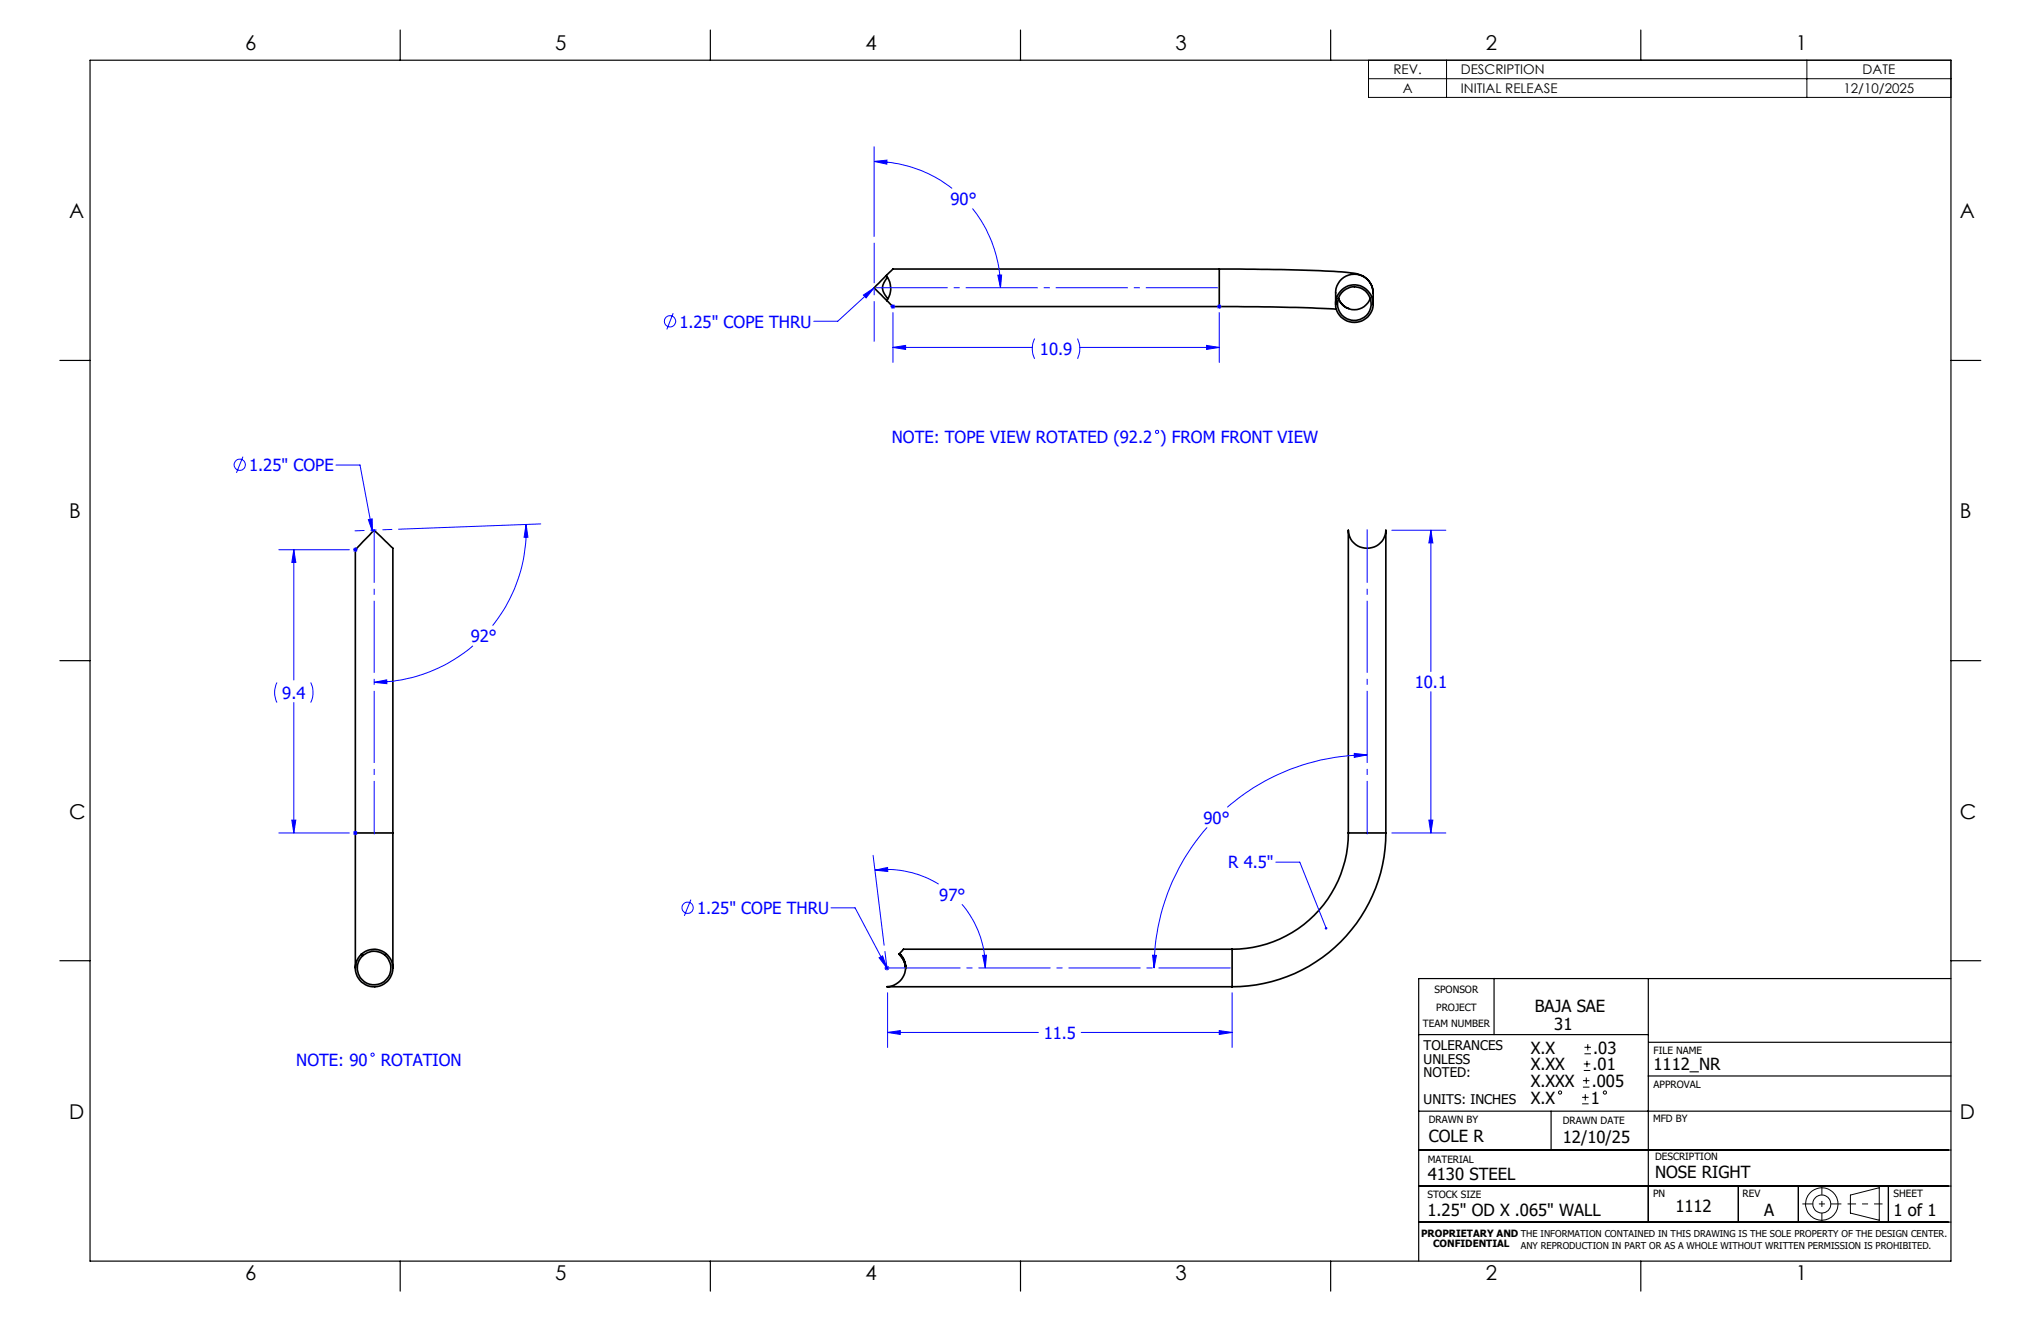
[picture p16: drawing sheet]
<svg xmlns="http://www.w3.org/2000/svg" width="432mm" height="279mm" viewBox="0 0 432 279" stroke-linecap="round" stroke-linejoin="round" font-family="sans-serif">
<defs><g id="words">
<g font-size="4.3">
<text x="51.9" y="10.7">6</text>
<text x="117.5" y="10.7">5</text>
<text x="183.1" y="10.7">4</text>
<text x="248.7" y="10.7">3</text>
<text x="314.3" y="10.7">2</text>
<text x="379.9" y="10.7">1</text>
<text x="14.6" y="46.1">A</text>
<text x="414.7" y="46.1">A</text>
<text x="14.6" y="109.6">B</text>
<text x="414.7" y="109.6">B</text>
<text x="14.6" y="173.1">C</text>
<text x="414.7" y="173.1">C</text>
<text x="14.6" y="236.6">D</text>
<text x="414.7" y="236.6">D</text>
<text x="51.9" y="270.8">6</text>
<text x="117.5" y="270.8">5</text>
<text x="183.1" y="270.8">4</text>
<text x="248.7" y="270.8">3</text>
<text x="314.3" y="270.8">2</text>
<text x="379.9" y="270.8">1</text>
</g>
<g font-size="3.5" fill="#00f">
<text x="201.1" y="43.3">90°</text>
<text x="143.7" y="69.3">1.25&quot; COPE THRU</text>
<text x="220" y="75.1">10.9</text>
<text x="188.7" y="93.7">NOTE: TOPE VIEW ROTATED (92.2 ) FROM FRONT VIEW</text>
<text x="52.7" y="99.7">1.25&quot; COPE</text>
<text x="99.6" y="135.8">92°</text>
<text x="59.7" y="147.8">9.4</text>
<text x="299.3" y="145.5">10.1</text>
<text x="254.6" y="174.2">90°</text>
<text x="259.8" y="183.7">R 4.5&quot;</text>
<text x="198.7" y="190.5">97°</text>
<text x="147.5" y="193.4">1.25&quot; COPE THRU</text>
<text x="220.8" y="219.7">11.5</text>
<text x="62.7" y="225.5">NOTE: 90</text>
<text x="80.6" y="225.5">ROTATION</text>
</g>
<g font-size="3.5">
<text x="324.7" y="214">BAJA SAE</text>
<text x="328.8" y="217.9">31</text>
<text x="323.8" y="222.9">X.X</text>
<text x="323.8" y="226.4">X.XX</text>
<text x="336.9" y="226.4">.01</text>
<text x="337.1" y="222.9">.03</text>
<text x="349.8" y="226.4">1112_NR</text>
<text x="323.8" y="229.9">X.XXX</text>
<text x="323.8" y="233.5">X.X</text>
<text x="336.6" y="233.5">1</text>
<text x="336.8" y="229.9">.005</text>
<text x="302.3" y="241.5">COLE R</text>
<text x="330.6" y="241.7">12/10/25</text>
<text x="302.1" y="249.7">4130 STEEL</text>
<text x="350.1" y="249.1">NOSE RIGHT</text>
<text x="302" y="257.2">1.25&quot; OD X .065&quot; WALL</text>
<text x="354.4" y="256.3">1112</text>
<text x="373.2" y="257.2">A</text>
<text x="400.6" y="257.1">1 of 1</text>
</g>
<g font-size="2.8">
<text x="294.8" y="15.7">REV.</text>
<text x="309.1" y="15.7">DESCRIPTION</text>
<text x="394.1" y="15.7">DATE</text>
<text x="296.8" y="19.7">A</text>
<text x="309.1" y="19.7">INITIAL RELEASE</text>
<text x="390" y="19.7">12/10/2025</text>
<text x="301.2" y="222.2">TOLERANCES</text>
<text x="301.2" y="225">UNLESS</text>
<text x="301.2" y="227.8">NOTED:</text>
<text x="301.2" y="233.5">UNITS: INCHES</text>
</g>
<g font-size="2.1">
<text x="303.5" y="210">SPONSOR</text>
<text x="303.8" y="213.9">PROJECT</text>
<text x="301" y="217.3">TEAM NUMBER</text>
<text x="349.8" y="222.9">FILE NAME</text>
<text x="349.8" y="230.2">APPROVAL</text>
<text x="302.3" y="237.5">DRAWN BY</text>
<text x="330.6" y="237.7">DRAWN DATE</text>
<text x="349.7" y="237.3">MFD BY</text>
<text x="302.1" y="245.9">MATERIAL</text>
<text x="350.1" y="245.4">DESCRIPTION</text>
<text x="302" y="253.3">STOCK SIZE</text>
<text x="349.7" y="253.3">PN</text>
<text x="368.7" y="253.2">REV</text>
<text x="400.6" y="253.2">SHEET</text>
<text x="300.7" y="261.6">PROPRIETARY AND THE INFORMATION CONTAINED IN THIS DRAWING IS THE SOLE PROPERTY OF THE DESIGN CENTER.</text>
<text x="303.2" y="263.8">CONFIDENTIAL</text>
</g>
<text font-size="2" x="321.8" y="264.2">ANY REPRODUCTION IN PART OR AS A WHOLE WITHOUT WRITTEN PERMISSION IS PROHIBITED.</text>
</g></defs>
<g fill="none" stroke="#000" stroke-width=".35">
<path d="M187.5 58.3l-2.6 2.6 2.7 2.7M187.5 58.3a4.4 4.4 0 0 1 .1 5.3M187.7 58.7a2.83 2.83 0 0 0-.1 4.2l.2 .3M258 56.9l11.6 .1a150.9 150.9 0 0 1 17.6 .9 4.2 4.2 0 0 1 3.3 4M258 56.9h-69.1l-1.4 1.4M258 56.9v7.9M187.6 63.6l1.3 1.2h69.1M258 64.8l16.1 .2 8.6 .4M282.6 64.4a4 4 0 0 0 3.9 3.8 4 4 0 0 0 4-3.8M282.6 64.4a4 4 0 0 1 3.9-4.2 4 4 0 0 1 4 4.2M289.9 63.1a3.5 3.5 0 0 1-3.4 2.4 3.5 3.5 0 0 1-3.3-2.4 3.4 3.4 0 0 0 2.2 2.1M290.5 61.9a4 4 0 0 0-4-3.9 4 4 0 0 0-3.9 3.9v2.5"/>
<path d="M290.5 61.9v2.5M75.2 176.2v28.6M75.2 176.2v-60l3.9-4.1 4 3.9v60.2M75.2 176.2h7.9M83.1 176.2v28.6M285.3 176.2a24.6 24.6 0 0 1-24.6 24.6M285.3 176.2v-64.1a4 4 0 0 0 3.9 3.9 4 4 0 0 0 4-3.9v64.1M285.3 176.2h7.9M293.2 176.2a32.5 32.5 0 0 1-32.5 32.5M76.4 201.8l.4 .3M81.4 202a3.6 3.6 0 0 1 .4 5.1 3.6 3.6 0 0 1-5.2 .1 3.6 3.6 0 0 1 .2-5.1M81.4 202a3.6 3.6 0 0 0-4.6 .1"/>
<path d="M81.7 201.7a4 4 0 0 1 .4 5.7 4 4 0 0 1-5.8 .1 4 4 0 0 1 .1-5.7M81.7 201.7l-.3 .3M81.7 201.7a3.9 3.9 0 0 0-5.3 .1M190.2 201.8l.9 1.3 .5 1.7M190.2 201.8l.3 .3M190.3 201.7a4 4 0 0 1 1 4.4 4 4 0 0 1-3.7 2.6h73.1M190.3 201.7l.3 .3M190.3 201.7l-.1 .1M190.5 202.1l.7 1.1 .3 .9 .1 .8M190.6 202a4 4 0 0 1 1 2.6M190.6 202l-.1 .1M260.7 200.8h-69.6l-.8 .9"/>
<path d="M260.7 200.8v7.9"/>
<circle cx="286.5" cy="64.2" r="3.6"/>
</g>
<g fill="none" stroke="#00f" stroke-width=".21">
<path d="M184.9 34.1l2.7-.2v.8zM184.9 34.1a27 27 0 0 1 16.5 5.8M184.9 31v19.1M205.7 44.1a27.3 27.3 0 0 1 6 16.8M211.1 58.2h.8l-.2 2.7zM142.4 66.3l-1.3 3.4M182.7 62.4l2.2-1.5-1.7 2.1zM184.9 60.9l-7.7 7h-5M188.4 64.8h1M188.5 64.5l.8 .7M188.9 73.5l2.7-.4v.8zM188.9 64.3v1"/>
<path d="M188.9 66.1v10.6M188.9 73.5h29.5M189.3 64.5l-.8 .7M218.9 71.6a4.9 4.9 0 0 0 0 4.3M228 71.6a4.9 4.9 0 0 1 0 4.3M228.5 73.5h29.5M255.3 73.1l2.7 .4-2.7 .4zM257.5 64.8h.9M257.6 64.5l.7 .7M258 64.3v1M258 66.1v10.6M258.3 64.5l-.7 .7"/>
<path d="M51.4 96.6l-1.4 3.4M71.1 98.4h5.1l2.6 14.1M59 116.3h14.9M62.2 116.3l.4 2.7h-.9zM62.2 116.3v27.5M74.7 116.3h1M74.8 115.9l.7 .7M75.2 115.7v1.1M75.5 115.9l-.7 .7M77.9 109.9l.8-.2 .1 2.8zM111.3 110.9l.4 2.7h-.8zM111.3 110.9a32.3 32.3 0 0 1-7.1 21.4"/>
<path d="M114.5 110.8l-30.3 1.1M294.5 112.1h11.4M302.7 112.1l.4 2.7h-.8zM302.7 112.1v29.9M100 136.6a32.3 32.3 0 0 1-20.9 7.7M58.6 144.4l-.1 .2a4.9 4.9 0 0 0 .1 4M62.2 148.6v27.6M65.7 144.4a4.8 4.8 0 0 1 0 4.2M79.1 144.3l2.7-.5v.8zM286.5 159.3l2.7 .4-2.7 .5zM289.2 159.7a45.4 45.4 0 0 0-29.6 11M302.7 146.3v29.9"/>
<path d="M59 176.2h14.9M61.7 173.5h.9l-.4 2.7zM74.7 176.2h1M74.8 175.8l.7 .7M75.2 175.7v1M75.5 175.8l-.7 .7M255.4 175a44.9 44.9 0 0 0-11.2 29.8M294.5 176.2h11.4M302.3 173.5h.8l-.4 2.7zM146.2 190.3l-1.4 3.4M175.8 192h5.1l6.7 12.8M184.7 180.9l2.3 19"/>
<path d="M185.1 184l2.7-.5v.8zM185.1 184a21.1 21.1 0 0 1 13.5 3M203.5 191.3a20.7 20.7 0 0 1 5 13.5M269.9 182.4h5.1l5.6 13.9M186 202.6l.7-.4 .9 2.6zM187.1 204.8h1M187.3 204.4l.7 .7M187.6 204.3v.9M187.8 218.4l2.7-.4v.8zM187.8 210v11.5M187.8 218.4h31.9M188 204.4l-.7 .7"/>
<path d="M207.9 202.1l.8-.1-.2 2.8zM228.7 218.4h32M243.8 202l.9 .1-.5 2.7zM258 218l2.7 .4-2.7 .4zM260.7 210v11.5"/>
<circle cx="141.7" cy="68" r="1.2"/>
<circle cx="50.7" cy="98.3" r="1.2"/>
<circle cx="244.8" cy="91.4" r=".34"/>
<circle cx="145.5" cy="192" r="1.19"/>
<circle cx="78.8" cy="223.1" r=".34"/>
</g>
<g fill="none" stroke="#000" stroke-width=".21">
<path d="M289.5 12.7h123.2v7.9h-123.2zM289.5 16.7h123.2M306 12.7v7.9M382.3 12.7v7.9M334.7 233.5h1.4M334.7 232.1h1.4M334.9 229.9h1.4M334.9 228.6h1.4M335.1 226.4h1.3M335.1 225h1.3M335.2 222.9h1.4M335.2 221.5h1.4"/>
<path d="M335.4 231.4v1.4M335.6 227.9v1.3M335.7 224.4v1.3M335.9 220.8v1.4M391.5 252.8l6.1-1.6v6.9l-6.1-1.5z"/>
<circle cx="330" cy="231.1" r=".34"/>
<circle cx="339.5" cy="231.1" r=".34"/>
<circle cx="385.4" cy="254.6" r="1.9"/>
<circle cx="385.4" cy="254.7" r="3.4"/>
</g>
<path d="M381.3 254.6h8.3" fill="none" stroke="#000" stroke-width=".21" stroke-dasharray="15.2 1.3 1.3 1.3" stroke-dashoffset="13" stroke-linecap="butt"/>
<path d="M385.4 250.8v7.7" fill="none" stroke="#000" stroke-width=".21" stroke-dasharray="15.2 1.3 1.3 1.3" stroke-dashoffset="13.3" stroke-linecap="butt"/>
<path d="M390.9 254.6h7.4" fill="none" stroke="#000" stroke-width=".21" stroke-dasharray="15.2 1.3 1.3 1.3" stroke-dashoffset="13.4" stroke-linecap="butt"/>
<path d="M79.2 176.5v-64.5M289.2 176.5v-64.5" fill="none" stroke="#00f" stroke-width=".21" stroke-dasharray="15.2 1.3 1.3 1.3" stroke-dashoffset="4" stroke-linecap="butt"/>
<path d="M184.9 60.9h73.1M187.6 204.7h73.1" fill="none" stroke="#00f" stroke-width=".21" stroke-dasharray="15.2 1.3 1.3 1.3" stroke-dashoffset="-.3" stroke-linecap="butt"/>
<path d="M187.2 201.2l.4 3.4" fill="none" stroke="#00f" stroke-width=".21" stroke-dasharray="15.2 1.3 1.3 1.3" stroke-linecap="butt"/>
<path d="M83 112l-8 .3" fill="none" stroke="#00f" stroke-width=".21" stroke-dasharray="15.2 1.3 1.3 1.3" stroke-dashoffset="13.2" stroke-linecap="butt"/>
<path d="M184.9 51.4v20.8" fill="none" stroke="#00f" stroke-width=".21" stroke-dasharray="15.2 1.3 1.3 1.3" stroke-dashoffset="6.7" stroke-linecap="butt"/>
<g fill="none" stroke="#000" stroke-width=".25">
<path d="M19 12.7h393.7v254h-393.7zM84.7 6.4v6.3M150.3 6.4v6.3M215.9 6.4v6.3M281.5 6.4v6.3M347.1 6.4v6.3M12.7 76.2h6.3M412.7 76.2h6.4M12.7 139.7h6.3M412.7 139.7h6.4M12.7 203.2h6.3M300.1 218.8h48.6"/>
<path d="M316.1 206.9v11.9M348.7 207v51.5M412.7 207h-112.6v59.7M412.7 203.2h6.4M300.1 235h112.6M328.2 235v8.2M348.7 227.6h64M348.8 220.5h64M300.1 258.5h112.6M300.1 250.9h112.6M300.1 243.2h112.6M367.8 250.9v7.6"/>
<path d="M380.5 250.9v7.6M399.5 250.9v7.6M84.7 266.7v6.4M150.3 266.7v6.4M215.9 266.7v6.4M281.5 266.7v6.4M347.1 266.7v6.4"/>
</g>
<g fill="#00f">
<path d="M286.5 159.3l2.7 .4-2.7 .5zM243.8 202l.9 .1-.5 2.7zM187.8 218.4l2.7-.4v.8zM258 218l2.7 .4-2.7 .4zM302.3 173.5h.8l-.4 2.7zM302.7 112.1l.4 2.7h-.8zM207.9 202.1l.8-.1-.2 2.8zM185.1 184l2.7-.5v.8zM280.4 196.1l-.1 .3 .1 .2h.2v-.3v.3l.2-.1-.1-.4zM186 202.6l.7-.4 .9 2.6zM77.9 109.9l.8-.2 .1 2.8zM182.7 62.4l2.2-1.5-1.7 2.1z"/>
<path d="M62.2 116.3l.4 2.7h-.9zM61.7 173.5h.9l-.4 2.7zM188.9 73.5l2.7-.4v.8zM255.3 73.1l2.7 .4-2.7 .4z"/>
<path d="M79.1 144.3l2.7-.5v.8zM111.3 110.9l.4 2.7h-.8zM211.1 58.2h.8l-.2 2.7zM184.9 34.1l2.7-.2v.8z"/>
</g>
<use href="#words"/>
</svg>
